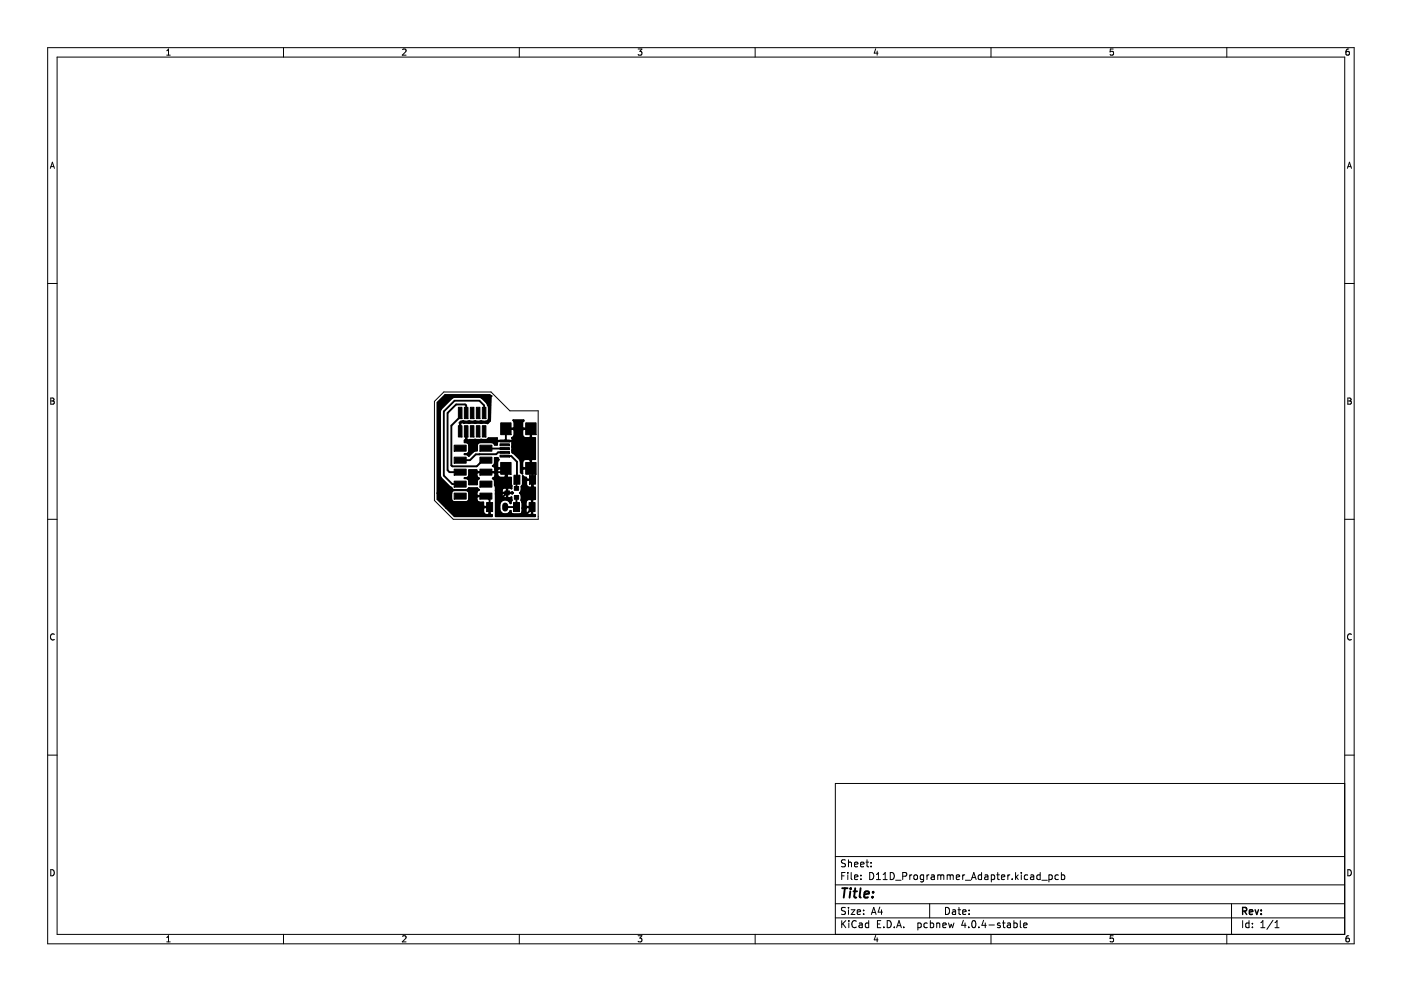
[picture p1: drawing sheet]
<svg xmlns="http://www.w3.org/2000/svg" width="297mm" height="210mm" viewBox="0 0 297 210" stroke-linecap="round" stroke-linejoin="round" font-family="sans-serif">
<g fill="none" stroke="#000" stroke-width=".21">
<path d="M10.1 10.1h277v190h-277zM12.1 12.1h273v186h-273zM35.4 11.7h.7M35.4 10.8l.3-.4v1.3M60.1 10.1v2M85.4 10.5l.4-.1 .3 .4-.8 .9h.8M110.1 10.1v2M135.3 10.4h.8l-.4 .5 .3 .1v.6l-.2 .1-.5-.1M160.1 10.1v2M185.7 10.3l-.3 1h.8M186 10.8v.9M210.1 10.1v2"/>
<path d="M236 10.4h-.6v.6h.6v.6l-.2 .1-.4-.1M260.1 10.1v2M286 10.4l-.4 .1-.2 .2v.7l.2 .3 .4-.1v-.6l-.4-.1-.2 .2M10.7 35.7l.4-1.3 .4 1.3M10.8 35.3h.6M285.7 35.7l.4-1.3 .4 1.3M285.8 35.3h.6M10.1 60.1h2M285.1 60.1h2M10.8 84.4h.4l.2 .2-.2 .4 .2 .1 .1 .3-.2 .3h-.5zM10.8 85h.4M92.1 85.1l2-2h10l4 4h6v23h-18l-4-4z"/>
<path d="M285.8 84.4h.4l.2 .2-.2 .4 .2 .1 .1 .3-.2 .3h-.5zM285.8 85h.4M10.1 110.1h2M285.1 110.1h2M11.5 134.5a.58 .58 0 0 0-.8 .5 .58 .58 0 0 0 .8 .6M286.5 134.5a.58 .58 0 0 0-.8 .5 .58 .58 0 0 0 .8 .6M10.1 160.1h2M285.1 166.1h-108v32M285.1 160.1h2M10.8 184.4a.66 .66 0 0 1 .7 .6 .66 .66 0 0 1-.7 .7zM35.4 198.8l.3-.4v1.3M35.4 199.7h.7"/>
<path d="M60.1 198.1v2M85.4 198.5l.4-.1 .3 .4-.8 .9h.8M110.1 198.1v2M135.3 198.4h.8l-.4 .5 .3 .1v.6l-.2 .1-.5-.1M160.1 198.1v2M177.1 194.6h108M177.1 191.6h108M177.1 187.6h108M177.1 181.6h108M178.5 195.2v1.5M178.5 185.7h.5M178.7 195.8l.6 .9"/>
<path d="M179.2 185h-.7v1.5M179.3 192.5l-.6-.1-.2 .1v.5l.6 .2 .2 .4-.3 .3-.6-.1M179.3 182.4l-.6-.1-.2 .1v.5l.6 .2 .2 .4-.3 .3-.6-.1M179.3 195.2l-.8 .8M179.8 185v.1M179.8 185.5v1M179.9 182.3v1.5M179.9 192.4v.1M179.9 192.9v1M179.9 182.9l.2-.1 .4 .1v.9M180 195.2v.1M180 195.7v1"/>
<path d="M180.5 192.9h.8l-.8 1h.8M180.5 185v1.3l.2 .2M181.2 186l.7-.2-.1-.2-.4-.1-.2 .2 .1 .7h.5M181.2 183.3l.7-.2-.1-.2-.4-.1-.2 .2 .1 .7h.5M181.5 195.3a.71 .71 0 0 0-1 .5 .71 .71 0 0 0 .8 .9l.2-.2M181.8 193.4l.7-.2-.1-.2-.4-.1-.2 .2v.7h.6M182.2 195.8h.6v.9M182.5 183.3l.7-.2-.1-.2-.4-.1-.2 .2v.7h.6M182.5 186.3v.2M182.5 185.6v.1M182.8 196l-.5 .1-.2 .2 .2 .4 .5-.1M183.1 193.7v.2"/>
<path d="M183.1 193v.1M183.6 182.8h.6M183.8 182.3v1.3l.4 .2M184.2 195.8l-.4-.1-.3 .3 .1 .6h.6M184.2 195.2v1.5M184.4 185a.76 .76 0 0 1 .9 .7 .76 .76 0 0 1-.9 .8zM184.7 183.6v.2M184.7 182.9v.1M184.8 193.9l.5-1.5 .5 1.5M184.9 193.5h.7M185.7 198.3l-.3 1h.8M185.8 186.5h.9"/>
<path d="M185.8 185.4l.5-.4v1.5M186 198.8v.9M186 195.9h.5M186.5 192.3l-.3 1.1h.9M186.8 195.2h-.8v1.5h.8M186.9 192.9v1M187.3 186.5h.8M187.3 185.4l.4-.4v1.5M187.4 196.5v.2M188.1 195.2a.76 .76 0 0 1 .9 .7 .76 .76 0 0 1-.9 .8zM188.8 185a.76 .76 0 0 1 .8 .7 .76 .76 0 0 1-.8 .8zM189.6 196.5v.2"/>
<path d="M189.9 186.6h1.1M190.1 196.7l.5-1.5 .5 1.5M190.3 196.3h.7M191.4 185.8l.7-.1 .2-.2-.1-.4-.8-.1v1.5M191.6 196.5v.2M192.9 185.5v1M193.3 185.5l-.4 .3M193.8 185.6l.2-.1 .5 .1v.6l-.1 .2-.4 .1-.2-.2zM194.6 195.8l.4-.1 .3 .3-.1 .6h-.6M194.6 195.7v1.5M195.8 185.6l-.4-.1-.3 .3 .2 .6h.5M195.8 185.5v1.2l-.3 .3-.3-.1"/>
<path d="M196.5 185.5v1M196.6 195.8l-.4-.1-.3 .3 .1 .6h.6M197 185.5l-.5 .3M197.1 191.6v3M197.3 195.8l.4-.1 .3 .3-.2 .6h-.5M197.3 195.2v1.5M197.5 185.6h.5l.1 .9M198.1 185.8l-.5 .1-.2 .2 .2 .4 .5-.1M198.6 195.8l.2-.1 .4 .1 .1 .9M198.6 195.7v1M198.8 185.6l.5-.1 .2 .2M198.8 185.5v1"/>
<path d="M199.5 185.7l.2-.2 .3 .1 .1 .9M199.5 185.7v.8M199.9 196.2l.7-.2-.1-.2-.4-.1-.2 .2 .1 .7h.5M200.5 192.4a.76 .76 0 0 1 .8 .7 .76 .76 0 0 1-.8 .8zM200.8 185.6l.5-.1 .2 .2M200.8 185.5v1M201.1 195.7l.3 1 .3-.7 .3 .7 .3-1M201.5 185.7l.2-.2 .3 .1 .1 .9M201.5 185.7v.8M202 193h.5l.1 .9M202.6 193.2l-.5 .1-.2 .2 .2 .4 .5-.1M202.8 186l.7-.2-.1-.2-.4-.1-.2 .2v.7h.6"/>
<path d="M203.1 192.9h.6M203.3 192.4v1.3l.4 .2M204.1 185.5v1M204.1 193.4l.7-.2v-.2l-.5-.1-.2 .2 .1 .7h.6M204.3 195.1l-.4 1.1h.9M204.5 185.5l-.4 .3M204.6 195.7v1M204.7 186.6h1.1M205.4 196.5v.2M205.5 193.7v.2M205.5 193v.1M206 186.5l.5-1.5 .5 1.5"/>
<path d="M206.1 186.1h.7M206.2 195.3l.2-.1a.8 .8 0 0 1 .5 .7 .8 .8 0 0 1-.5 .8l-.4-.6zM207.5 196.5v.2M208.1 185.6l-.4-.1-.3 .3 .1 .6h.6M208.1 185v1.5M208.5 195.1l-.3 1.1h.9M208.8 185.6h.6l.1 .9M208.9 195.7v1M209.5 185.8l-.5 .1-.2 .2 .2 .4 .5-.1M209.7 196.1h1.1M210.1 198.1v2M210.2 185.6l.4-.1 .3 .3-.1 .6h-.6"/>
<path d="M210.2 185.5v1.5M211.3 185.5h.6M211.5 185v1.3l.4 .2M212 195.8l-.3-.1-.2 .2v.2l.5 .2v.3h-.5M212.3 186l.7-.2v-.2l-.5-.1-.2 .2 .1 .7h.6M212.5 195.7h.6M212.8 195.2v1.3l.3 .2M213.6 195.8h.6l.1 .9M213.7 185.5v1M214.1 185.5l-.4 .3M214.3 196l-.5 .1-.3 .2 .3 .4 .5-.1M214.6 186.3v.2"/>
<path d="M215 195.8l.4-.1 .3 .3-.2 .6h-.5M215 195.2v1.5M215.3 185v1.5M215.5 185.9l.4 .6M215.9 185.5l-.6 .6M216.3 195.2v1.3l.2 .2M216.5 185v.1M216.5 185.5v1M217 196.2l.8-.2-.1-.2-.4-.1-.3 .2 .1 .7h.6M217.9 185.6l-.4-.1-.3 .3 .1 .6h.6M218.5 185.6h.6l.1 .9M219.2 185.8l-.5 .1-.2 .2 .2 .4 .5-.1"/>
<path d="M220.5 185.6l-.4-.1-.3 .3 .2 .6h.5M220.5 185v1.5M220.9 186.6h1.1M222.4 185.6l.4-.1 .3 .3-.1 .6h-.6M222.4 185.5v1.5M224.4 185.6l-.4-.1-.3 .3 .1 .6h.6M225 185.6l.5-.1 .3 .3-.2 .6h-.6M225 185v1.5M236 198.4h-.6v.6h.6v.6l-.2 .1-.4-.1M260.1 198.1v2M261.1 191.6v6.5M263.5 195.2v1.5"/>
<path d="M264.8 195.8l-.4-.1-.3 .3 .2 .6h.5M264.8 195.2v1.5M265.5 196.5v.2M265.5 195.8v.1M267.3 196.7h.9M267.3 195.6l.5-.4v1.5M269.9 195.1l-1.3 1.9M270.3 196.7h.9M270.3 195.6l.5-.4v1.5M285.8 184.4a.66 .66 0 0 1 .7 .6 .66 .66 0 0 1-.7 .7zM286 198.4l-.4 .1-.2 .2v.8l.2 .2 .4-.1v-.6l-.4-.1-.2 .2"/>
</g>
<path d="M263.5 193.2l.7-.1 .1-.2v-.4l-.8-.1v1.5M263.8 193.2l.5 .7M264.9 193.4l.7-.2-.1-.2-.4-.1-.2 .2 .1 .7h.5M266.1 192.9l.4 1 .3-1M267.4 193.7v.2M267.4 193v.1" fill="none" stroke="#000" stroke-width=".3"/>
<g fill="none" stroke="#000" stroke-width=".4">
<path d="M97.6 87.6v.8l-1.9 1.8v8.5l.2 .2h5.2l1.3-1.3h.6M97.6 91.4h.1M97.6 91.5h.1M98.2 89.3l-.5 .1-.3 .2 .1 1.9h.1v-1.8l.2-.2 1.7 .2M98.2 89.3h.1M98.8 91.4h.1M98.8 87.6v-1.6l-.2-.2h-1.9l-1.8 1.8v12.1l.4 .4h2.3M98.8 91.5v1.6l.5 .4h9.1l4.2 4.2v1.6l.3 .4-.1 8.1-1.2 1.3h-5l-.7-.8v-2.2l1.6-1.6v-4.9l-.2-.3-.8 .8h-3.5M98.9 91.5h.1M99.5 89.3h-1.3M99.5 89.3h.1M99.5 89.7h1.2"/>
<path d="M99.5 89.7h.1M100.6 95.6h.1M100.7 89.3h-1.2M100.7 89.3h.1M100.8 89.7h1.2M100.8 89.7h-.1M101.7 96.3h-.1M102 89.3h-1.2M102 89.3h.1M102 89.3l1 .1a.61 .61 0 0 0 .6-.6v-2.4l-.2-.7a2.77 2.77 0 0 0-1.8-1.5h-5.5l-2.6 2.5-.2 .5 .1 13.9 2.7 2.7 2.7 .1 .6-.4M102 89.7l.3-.1a1.35 1.35 0 0 0 1.6-.4l.2-5.2-.3-.2h-9.4l-1.6 1.6v20.4l3.6 3.7h7.9v-.3l-.4-.2v-1.5h-1.3l-.1-.2v-.8h-.9l-.4-.3-.2-.2v-.6l.2-.2 1.9 .1v-.2h-1.9l-.2-.1v-.6l.6-.5-.4-.4h-1.8M102 89.7h.1"/>
<path d="M103 95l4 .1M105 99.5h.4M105.4 94.1v.2h-.5l-.2-.3-.4-.2h-2.5a.61 .61 0 0 0-.7 .6v1.1l-.5 .1M105.4 94.1h.1M105.6 99.4h1.6v1.7l-.2 .2h-1l-.4-.3-.2-1.5zM106 93.5l-.5 .1-.2 .1 .1 .4M107 93.4v.1M107 95.9h-1.4l-.4 .4h-4.3l-1.3 1.3h-2M107 96.7h1.4l1.2 1.2-.1 5.7M107.1 93.4v.1M107.3 99.3h.1M107.3 90.8v.1"/>
<path d="M107.3 91h.1M107.3 99.4h.1M108 93.5l.5 .1 .2 .1-.1 .4M108.6 94.1h.1M108.6 94.1v1.8l1.6 1.4 .2 .6M109.1 91.1v1.2l-.6 .5 .2 .5-.2 .2h-3l-.2-.2 .1-.4h-1.8l-.6 .4-2.3-.1-1.6 .2-.2-.2v-1.8h-.1v1.8l-.3 .2v.4a.72 .72 0 0 1 .9 .6v1.3a.69 .69 0 0 1-.9 .6 .74 .74 0 0 1 .9 .4l1.2-1.1M109.1 91.1l-.2-.1h-1.7v-.1h1.7l.2-.2v-1.2l-.3-.4h2.2l-.3 .4v1.2l.2 .2h1.7v1.8l.2 .2h.7v4.4h-.7l-.2 .2v1.9h-1.7l-.2 .1v.9l-.3-.2v-2.3M109.1 91.1h1.6M110.4 97.9h.3M110.9 97.7l.4-.4h1l.2 .2v1.8h-1.6l-.2-.2zM110.9 91h1.6v1.7l-.2 .2h-1l-.4-.3-.2-1.5zM112.5 90.8v.1"/>
<path d="M112.5 99.4h.1M112.6 90.9h-5.3v2.4l-.3 .2M112.6 99.3h.1M112.6 91h.1M92.8 104.6h2.9M94.7 107.7h7.8M95.9 104.1l.4-.2h2.5a.61 .61 0 0 1 .6 .7v1.2a.61 .61 0 0 1-.6 .6h-2.5a.61 .61 0 0 1-.6-.6v-1.2zM99.4 103.5h.1M101.5 101.4l-.3 .4-.1 .9h-1.7v-.7a.69 .69 0 0 0-.9-.6 .72 .72 0 0 0 .9-.7v-1h1.6l.2 .4h3.6l.2-.2v-.6l-.5-.5 .4-.4v-1.3h.5l.4 .4-.4 .4v1.2l.2 .2 1.7-.1v1.9l.2 .2h.9v2.3a.6 .6 0 0 0-.8 0v.9l1-.2M101.6 101.4l-.6-.5v-.6l.2-.1h3.6l.2 .1-.1 .8-.4 .3 .4 .4v1.1l.2 .4v6.2h8.4v-.3h-.5l-.1-.2v-3l.1-.2h.5v-2.4h-.4l-.1-.2v-1.6l-1.3 .1-.1-.4-.5-.1-.2-.3v1.8l-.3 .5-.1 1-.3 .3 .2 .1a1.75 1.75 0 0 1 .1 1.5l.3 .5v1.9a.61 .61 0 0 1-.7 .6M101.6 101.4h-.1M102.6 107.6h1.1v1.4l-.1 .2h-.6l-.4-.3-.1-1.2z"/>
<path d="M103 100.2h.1M103 105.1h.1M103.1 100.2h.1M103.1 105.2h.1M103.7 107.4v.1M103.9 107.4v.1M105.1 104h1.2M105.1 104.7h1.2M105.9 107.9a1.23 1.23 0 0 0 1 1.2 1.23 1.23 0 0 0 1.4-.8M106.3 104.7l.2-.1h1v.8a.68 .68 0 0 1-.9 .1 .68 .68 0 0 1-.3-.8zM106.5 103.7a.64 .64 0 0 1 1-.1v.9h-1l-.2-.2zM108.2 106.7a1.24 1.24 0 0 0-1.3-.8 1.24 1.24 0 0 0-1 1.3"/>
<path d="M108.3 106.7h.1M108.3 108.3h.1M108.3 108.3v.2a.61 .61 0 0 0 .6 .6M108.5 106.1h.1M108.5 106.1l-.2 .6M108.6 104.3v.1M108.6 104.4l.2 .1-.2 .2-1-.1v.8a.6 .6 0 0 0 .8 0l.1 .7M109.5 105.5v2h-2.4M110.7 106.4h.8M110.8 107.7h.7M110.9 101.9h.7M111.5 107.7l.1-.1h1.2v1.4l-.2 .2h-.6l-.4-.3z"/>
<path d="M111.6 106.2l.4-.4h.6l.2 .2v1.5h-1.2l-.1-.2zM111.7 101.8h1.2v1.4l-.2 .2h-.6l-.4-.3-.1-1.2zM178.6 188.3h1.1M179.1 188.3l-.2 2M180.3 189l-.2 1.3M180.4 188.3l-.1 .2M181 189h.7M181.3 188.3l-.2 1.7 .1 .2 .3 .1M182.5 188.3l-.2 1.7 .2 .3M183.3 189.7l.9-.2v-.4l-.6-.1-.3 .3v.9h.7M185 190.1v.2M185.1 189.1v.2"/>
</g>
<path d="M102.6 87.6v-1.6l-1-1h-5.2l-2.3 2.2v13.6l1.8 1.8h1.7M103 105.2l.8 .8v1.5" fill="none" stroke="#000" stroke-width=".39"/>
<g fill="#000">
<circle cx="104.1" cy="84" r=".2"/>
<circle cx="105.4" cy="97.1" r=".2"/>
<circle cx="110.9" cy="89.3" r=".2"/>
</g>
<g fill="#000" stroke="#000" stroke-width=".21">
<path d="M96.3 94.4h2.5v1.3h-2.5z" fill-rule="evenodd"/>
<path d="M96.3 96.9h2.5v1.3h-2.5z" fill-rule="evenodd"/>
<path d="M97.2 90.3h.7v2.4h-.7z" fill-rule="evenodd"/>
<path d="M97.2 86.4h.7v2.4h-.7z" fill-rule="evenodd"/>
<path d="M98.5 90.3h.7v2.4h-.7z" fill-rule="evenodd"/>
<path d="M98.5 86.4h.7v2.4h-.7z" fill-rule="evenodd"/>
<path d="M99.7 90.3h.8v2.4h-.8z" fill-rule="evenodd"/>
<path d="M99.7 86.4h.8v2.4h-.8z" fill-rule="evenodd"/>
<path d="M101.8 96.9h2.5v1.3h-2.5z" fill-rule="evenodd"/>
<path d="M101 90.3h.8v2.4h-.8z" fill-rule="evenodd"/>
<path d="M101 86.4h.8v2.4h-.8z" fill-rule="evenodd"/>
<path d="M101.8 94.4h2.5v1.3h-2.5z" fill-rule="evenodd"/>
<path d="M92.8 85.4l1.6-1.6h9.4l.3 .2-.2 5.2a1.35 1.35 0 0 1-1.6 .4l-2.8 .1-1.7-.2-.2 .2v1.8h-.1l-.1-1.9 .3-.2h5.3a.61 .61 0 0 0 .6-.6v-2.4l-.2-.7a2.77 2.77 0 0 0-1.8-1.5h-5.5l-2.7 2.7-.1 13.9 .2 .6 2.6 2.4 2.7 .1 .6-.4h1.8l.4 .4-.6 .5v.6l.2 .1h1.9v.1h-1.9l-.2 .2 .2 .8 .4 .3h.9v.8l.1 .2h1.3v1.5l.4 .2v.3h-7.9l-1.7-1.8h7.8l.1 1.2 .4 .3h.6l.1-.2v-1.4h-1.1l-.1 .1h-7.8l-1.9-1.9v-1.2h2.9v1.2a.61 .61 0 0 0 .6 .6h2.5a.61 .61 0 0 0 .6-.6v-1.2a.61 .61 0 0 0-.6-.7h-2.5a.61 .61 0 0 0-.6 .7h-2.9z" fill-rule="evenodd"/>
<path d="M102.3 90.3h.7v2.4h-.7z" fill-rule="evenodd"/>
<path d="M102.3 86.4h.7v2.4h-.7z" fill-rule="evenodd"/>
<path d="M99.4 99.7h1.6l.2 .4h3.6l.2-.2v-.4h.4v1.2l.4 .5 1.2 .1 .2-.2v-1.7h-1.6l-.2 .1h-.4a.69 .69 0 0 0-.5-.7l.4-.4v-1.3h.5l.4 .4-.4 .4v1.2l.2 .2 1.7-.1v1.9l.2 .2h.9v2.3a.6 .6 0 0 0-.8 0v.9l1-.2 .2 .2-.2 .2-1-.1v.8a.6 .6 0 0 0 .8 0l.1 .7-.2 .6a1.24 1.24 0 0 0-1.4-.8 1.24 1.24 0 0 0-1 1.3 1.35 1.35 0 0 0 .4 1.6 1.35 1.35 0 0 0 1.7-.1l.3-.4v.2a.61 .61 0 0 0 .6 .6h1.2a.61 .61 0 0 0 .7-.6v-.8h.7v.9l.3 .5 .8 .1 .2-.2v-1.4l-2 .1-.1-1.3h.8v.9l.1 .2h1.2v-1.5l-.2-.2h-.6l-.4 .4-.1 .2h-.8l-.2-.3a1.39 1.39 0 0 0-.3-1.6l.3-.3 .4-2.3h.7v.9l.3 .5 .8 .1 .2-.2v-1.4l-2 .1v-1l.2 .3 .5 .1 .1 .4 1.3-.1v1.6l.1 .2h.4v2.4h-.5l-.1 .2v3l.1 .2h.5v.3h-8.4v-4.8h1.2a.68 .68 0 0 0 .3 .8 .68 .68 0 0 0 .9-.1v-.8l-2.4 .1v-.7h1.2l.2 .5h1v-.9a.66 .66 0 0 0-.7-.2 .66 .66 0 0 0-.5 .6h-1.2l-.2-2.2-.4-.4 .5-.5v-.6l-.2-.1h-3.6l-.2 .1v.6l.6 .5-.4 .4-.1 .9h-1.7v-.7a.69 .69 0 0 0-.9-.6 .72 .72 0 0 0 .9-.7z" fill-rule="evenodd"/>
<path d="M106 93.3h2v.4h-2z" fill-rule="evenodd"/>
<path d="M106 94.1h2v.4h-2z" fill-rule="evenodd"/>
<path d="M106 94.9h2v.4h-2z" fill-rule="evenodd"/>
<path d="M106 95.7h2v.4h-2z" fill-rule="evenodd"/>
<path d="M106 96.5h2v.4h-2z" fill-rule="evenodd"/>
<path d="M106.2 89.7h2.2v2.5h-2.2z" fill-rule="evenodd"/>
<path d="M98.8 91.4h.1v1.8l.2 .2 1.6-.2 2.3 .1 .6-.4h1.8l-.1 .4 .2 .2h3l.2-.2-.2-.5 .6-.5v-1.2h1.6l.2 1.5 .4 .3h1l.2-.2v-1.7h-1.6l-.2 .1-3.5-.1v-.2l1.7 .1 .2-.2v-1.2l-.3-.4h2.2l-.3 .4v1.2l.2 .2 1.7-.1v1.9l.2 .2h.7v4.4h-.7l-.2 .2v1.9h-1.7l-.2 .1v.9l-.3-.2v-2.3h.3v1.2l.2 .2h1.6v-1.8l-.2-.2h-1l-.4 .4-.2 .2h-.3l-.2-.6-1.6-1.4 .1-2.2-.2-.1h-3l-.2 .1 .1 .6h-.5l-.2-.3-.4-.2h-2.5a.61 .61 0 0 0-.7 .6v1.1l-.5 .1-1.2 1.1a.74 .74 0 0 0-.9-.4 .72 .72 0 0 0 .9-.6v-1.3a.69 .69 0 0 0-.9-.6v-.4l.3-.2z" fill-rule="evenodd"/>
<path d="M111.5 89.7h2.2v2.5h-2.2z" fill-rule="evenodd"/>
<path d="M96.3 99.5h2.5v1.2h-2.5z" fill-rule="evenodd"/>
<path d="M96.3 102h2.5v1.3h-2.5z" fill-rule="evenodd"/>
<path d="M96.3 104.6h2.5v1.2h-2.5z" fill-rule="evenodd"/>
<path d="M101.8 102h2.5v1.3h-2.5z" fill-rule="evenodd"/>
<path d="M101.8 99.5h2.5v1.2h-2.5z" fill-rule="evenodd"/>
<path d="M101.8 104.6h2.5v1.2h-2.5z" fill-rule="evenodd"/>
<path d="M103.2 106.6h1.2v1.9h-1.2z" fill-rule="evenodd"/>
<path d="M107.1 104.1h.9v.8h-.9z" fill-rule="evenodd"/>
<path d="M106.2 98.1h2.2v2.5h-2.2z" fill-rule="evenodd"/>
<path d="M108.9 106.6h1.2v1.9h-1.2z" fill-rule="evenodd"/>
<path d="M109 100.8h1.2v1.9h-1.2z" fill-rule="evenodd"/>
<path d="M109.1 105.1h.9v.8h-.9z" fill-rule="evenodd"/>
<path d="M109.1 103.2h.9v.8h-.9z" fill-rule="evenodd"/>
<path d="M112.2 106.6h1.2v1.9h-1.2z" fill-rule="evenodd"/>
<path d="M112.3 100.8h1.2v1.9h-1.2z" fill-rule="evenodd"/>
<path d="M111.5 98.1h2.2v2.5h-2.2z" fill-rule="evenodd"/>
</g>
<path d="M107.1 107.2v.6" fill="none" stroke="#000" stroke-width="1.3"/>
</svg>
